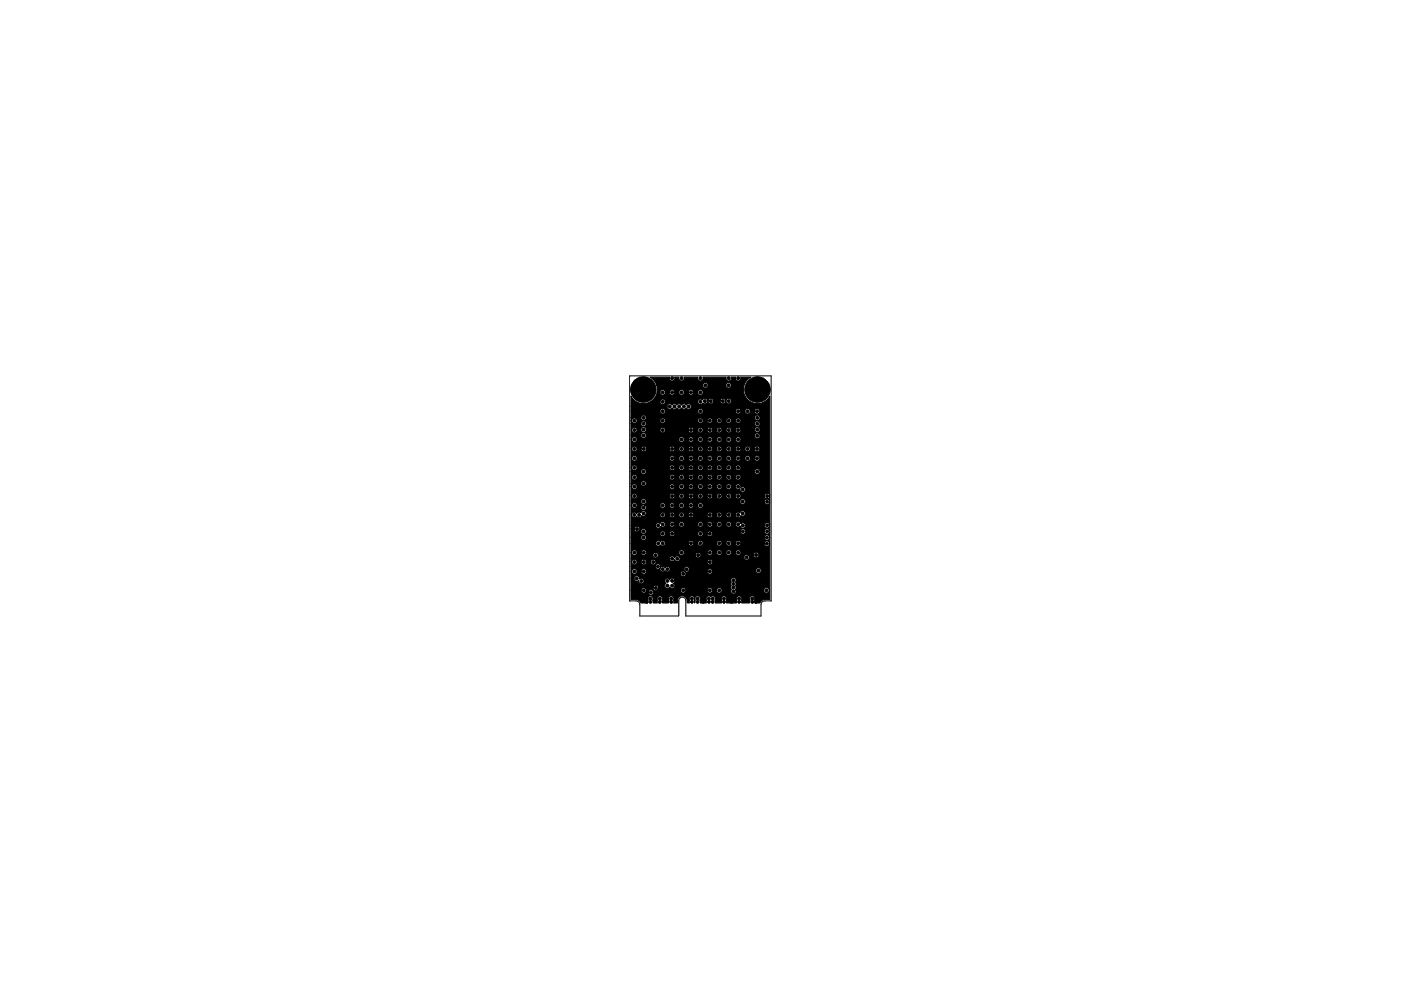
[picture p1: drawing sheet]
<svg xmlns="http://www.w3.org/2000/svg" width="297mm" height="210mm" viewBox="0 0 297 210" stroke-linecap="round" stroke-linejoin="round" font-family="sans-serif">
<path d="M133.5 79.7h30v47.8h-1.3a.8 .8 0 0 0-.9 .8v2.4h-15.9v-3.3a.75 .75 0 0 0-.8-.7 .75 .75 0 0 0-.7 .7v3.3h-8.3v-2.4a.8 .8 0 0 0-.7-.8h-1.4z" fill="none" stroke="#000" stroke-width=".21"/>
<g fill="#000" stroke="#000" stroke-width=".21">
<path d="M133.8 84.1a2.97 2.97 0 0 0 4.1 1.1h2v.1a.58 .58 0 0 0 .7 .5 .58 .58 0 0 0 .5-.6h6.8v.1a.58 .58 0 0 0 .5 .5 .58 .58 0 0 0 .6-.3 .66 .66 0 0 0 .7 .1 .66 .66 0 0 0 .4-.6 .58 .58 0 0 0 .6 .7 .58 .58 0 0 0 .6-.7h1.4v.2a.58 .58 0 0 0 .6 .5 .58 .58 0 0 0 .5-.7 .63 .63 0 0 0 .6 .7 .63 .63 0 0 0 .7-.5 .63 .63 0 0 0-.6-.7 .63 .63 0 0 0-.7 .5 .58 .58 0 0 0-.5-.5 .58 .58 0 0 0-.6 .5h-1.4v-.1a.64 .64 0 0 0-.7-.4 .64 .64 0 0 0-.6 .5 .58 .58 0 0 0-.5-.5 .58 .58 0 0 0-.6 .4 .58 .58 0 0 0-.6-.2 .58 .58 0 0 0-.4 .5h-6.8v-.1a.58 .58 0 0 0-.7-.4 .58 .58 0 0 0-.5 .5h-2l.4-.2a2.86 2.86 0 0 0 1-1.8h.6v.1a.58 .58 0 0 0 .7 .5 .58 .58 0 0 0 .5-.6h.8v.1a.58 .58 0 0 0 .7 .5 .58 .58 0 0 0 .5-.6h.8v.1a.58 .58 0 0 0 .7 .5 .58 .58 0 0 0 .5-.6h.8v.1a.58 .58 0 0 0 .7 .5 .58 .58 0 0 0 .5-.6h.8v.1a.58 .58 0 0 0 .9 .4 .58 .58 0 0 0 0-.9 .58 .58 0 0 0-.9 .4h-.8v-.1a.58 .58 0 0 0-.7-.4 .58 .58 0 0 0-.5 .5h-.8v-.1a.58 .58 0 0 0-.7-.4 .58 .58 0 0 0-.5 .5h-.8v-.1a.58 .58 0 0 0-.7-.4 .58 .58 0 0 0-.5 .5h-.8v-.1a.58 .58 0 0 0-.7-.4 .58 .58 0 0 0-.5 .5h-.6l.1-.8-.2-.7h9.8a.58 .58 0 0 0 .5 .6 .58 .58 0 0 0 .6-.6h3.8v.1a.58 .58 0 0 0 .9 .4 .58 .58 0 0 0 0-.9 .58 .58 0 0 0-.9 .4h-3.8v-.1a.58 .58 0 0 0-.6-.4 .58 .58 0 0 0-.5 .5h-9.8l-.5-.9-.9-.8h4.2a.58 .58 0 0 0 .5 .8 .58 .58 0 0 0 .5-.8l.9 .1a.58 .58 0 0 0 .6 .7 .58 .58 0 0 0 .5-.8l2.9 .1a.58 .58 0 0 0 .6 .7 .58 .58 0 0 0 .5-.8l4.9 .1a.58 .58 0 0 0 .6 .7 .58 .58 0 0 0 .5-.8l.9 .1a.58 .58 0 0 0 .6 .7 .58 .58 0 0 0 .5-.8h2.2l-.5 .3a2.99 2.99 0 0 0 0 4.6 2.99 2.99 0 0 0 4.5-.8v21a.58 .58 0 0 0-.9-.3 .58 .58 0 0 0 .1 .9 .58 .58 0 0 0 .8-.4v1a.58 .58 0 0 0-.9-.3 .58 .58 0 0 0 .1 .9 .58 .58 0 0 0 .8-.4v4.8a.58 .58 0 0 0-.9-.3 .58 .58 0 0 0 .1 .9 .58 .58 0 0 0 .8-.4v1.1a.58 .58 0 0 0-.9-.3 .58 .58 0 0 0 .1 .9 .58 .58 0 0 0 .8-.4v14.4l-1.4 .1-.7 .6h-1.1v-.5a.63 .63 0 0 0-.1-.8 .63 .63 0 0 0-.8 0 .63 .63 0 0 0-.1 .8v.5h-1.8v-.6a.6 .6 0 0 0-.2-.8 .6 .6 0 0 0-.8 .1 .6 .6 0 0 0 0 .8v.5h-2.2v-.6a.6 .6 0 0 0-.2-.8 .6 .6 0 0 0-.8 .1 .6 .6 0 0 0 0 .8v.5h-1.4v-.6a.6 .6 0 0 0-.1-.7 .6 .6 0 0 0-.8 0 .63 .63 0 0 0-.8 0 .63 .63 0 0 0-.1 .8v.5h-1.4v-.6a.6 .6 0 0 0-.2-.8 .6 .6 0 0 0-.8 .1 .6 .6 0 0 0 0 .8v.5h-.2v-.6a.6 .6 0 0 0-.2-.8 .6 .6 0 0 0-.8 .1 .6 .6 0 0 0 0 .8v.5h-.5l-.2-1-.4-.4-.4-.1-.5 .1-.4 .4-.2 1h-.8v-.6a.6 .6 0 0 0-.2-.8 .6 .6 0 0 0-.8 .1 .6 .6 0 0 0 0 .8v.5h-1.4v-.6a.6 .6 0 0 0-.2-.8 .6 .6 0 0 0-.8 .1 .6 .6 0 0 0 0 .8v.5h-1v-.6a.6 .6 0 0 0-.2-.8 .6 .6 0 0 0-.8 .1 .6 .6 0 0 0 0 .8v.5h-1.5l-.7-.6-1.4-.1v-2h2.1v.1a.58 .58 0 0 0 .4 .5 .58 .58 0 0 0 .6-.2h.5v.2a.58 .58 0 0 0 .9 .4 .58 .58 0 0 0 0-1 .58 .58 0 0 0-.9 .4h-.5a.58 .58 0 0 0-.3-.9h1.9v.1a.58 .58 0 0 0 .9 .4h4.9v.1a.58 .58 0 0 0 .6 .5 .58 .58 0 0 0 .5-.6h4.5v.1a.58 .58 0 0 0 .7 .5 .58 .58 0 0 0 .5-.6h.8v.1a.58 .58 0 0 0 .9 .4 .58 .58 0 0 0 0-.9 .58 .58 0 0 0-.9 .4h-.8v-.1a.58 .58 0 0 0-.7-.4 .58 .58 0 0 0-.5 .5h-4.5v-.1a.58 .58 0 0 0-.6-.4 .58 .58 0 0 0-.5 .5h-4.9l.1-.1a.58 .58 0 0 0-.2-.9 .58 .58 0 0 0-.8 .5h-1.9a.58 .58 0 0 0-.7 .5h-2.1v-2.5h.6v.1a.58 .58 0 0 0 .4 .5 .58 .58 0 0 0 .6-.2 .58 .58 0 0 0 .5 .8 .58 .58 0 0 0 .6-.7h4.4l.2 .6a.58 .58 0 0 0 0 .9 .58 .58 0 0 0 .9-.2 .58 .58 0 0 0 .9 .2 .58 .58 0 0 0-.1-1l.3-.3-.1-.4h11.9l.2 .5-.2 .3 .2 .5-.2 .4a.45 .45 0 0 1 0 .7 .58 .58 0 0 0 .7 .6 .58 .58 0 0 0 .4-.8h5.9v.1a.58 .58 0 0 0 .9 .4 .58 .58 0 0 0 0-.9 .58 .58 0 0 0-.9 .4h-5.9l-.1-.2 .2-.4-.2-.3 .2-.5-.2-.3a.58 .58 0 0 0-.2-.9 .58 .58 0 0 0-.8 .4h-11.9a.58 .58 0 0 0-1 0 .58 .58 0 0 0-.6-.3 .58 .58 0 0 0-.5 .5l-4.4-.1a.58 .58 0 0 0-.9-.2 .58 .58 0 0 0-.5-.7 .58 .58 0 0 0-.7 .5h-.6v-1.5l.1 .1a.58 .58 0 0 0 .7 .5 .58 .58 0 0 0 .5-.6h.8v.1a.58 .58 0 0 0 1 .4h7.4v.1a.58 .58 0 0 0 .9 .4 .58 .58 0 0 0 0-.9 .58 .58 0 0 0-.9 .4h-7.4v-.1a.58 .58 0 0 0-.2-.9 .58 .58 0 0 0-.8 .5h-.8v-.1a.58 .58 0 0 0-.7-.4 .58 .58 0 0 0-.5 .5h-.1v-1.1h5.1v.2a.58 .58 0 0 0 .4 .5 .58 .58 0 0 0 .7-.3 .58 .58 0 0 0 .3 .8 .58 .58 0 0 0 .7-.3 .57 .57 0 0 0 .7 .3 .57 .57 0 0 0 .4-.6h2.9v.2a.58 .58 0 0 0 .4 .4 .58 .58 0 0 0 .6-.1h3.9v.1a.58 .58 0 0 0 .8 .5 .58 .58 0 0 0 .3-.8h9.2v.1a.58 .58 0 0 0 .9 .4 .58 .58 0 0 0 0-.9 .58 .58 0 0 0-.9 .4h-9.2a.58 .58 0 0 0-.6-.3 .58 .58 0 0 0-.5 .5h-3.9a.58 .58 0 0 0-.2-.9 .58 .58 0 0 0-.8 .4h-2.9a.58 .58 0 0 0-.5-.5 .58 .58 0 0 0-.6 .3 .57 .57 0 0 0-1-.1 .58 .58 0 0 0-.4-.8 .58 .58 0 0 0-.7 .5h-5.1v-.9l.1 .1a.58 .58 0 0 0 .7 .5 .58 .58 0 0 0 .5-.6h.8v.1a.58 .58 0 0 0 .7 .5 .58 .58 0 0 0 .5-.6h.8v.1a.58 .58 0 0 0 .7 .5 .58 .58 0 0 0 .5-.6h10.8v.1a.58 .58 0 0 0 .9 .4 .58 .58 0 0 0 0-.9 .58 .58 0 0 0-.9 .4h-10.8v-.1a.58 .58 0 0 0-.7-.4 .58 .58 0 0 0-.5 .5h-.8v-.1a.58 .58 0 0 0-.7-.4 .58 .58 0 0 0-.5 .5h-.8v-.1a.58 .58 0 0 0-.7-.4 .58 .58 0 0 0-.5 .5h-.1v-.7h8.1v.1a.58 .58 0 0 0 .5 .5 .58 .58 0 0 0 .6-.4 .58 .58 0 0 0 .9 .3 .58 .58 0 0 0 0-.9 .58 .58 0 0 0-.9 .3 .58 .58 0 0 0-.6-.4 .58 .58 0 0 0-.5 .5h-8.1v-1.3l.1 .1a.58 .58 0 0 0 .7 .5 .58 .58 0 0 0 .5-.6h.8v.1a.58 .58 0 0 0 .9 .4h1.6v.1a.58 .58 0 0 0 .9 .5 .58 .58 0 0 0 0-1 .58 .58 0 0 0-.9 .4h-1.6l.3-.5h6.8a.58 .58 0 0 0 .3 .5 .58 .58 0 0 0 .6 0h2.6v.1a.58 .58 0 0 0 .4 .5 .58 .58 0 0 0 .6-.1h9.3v.1a.58 .58 0 0 0 1 .4 .58 .58 0 0 0-.3-1h1.3v.1a.58 .58 0 0 0 .9 .4 .58 .58 0 0 0 0-.9 .58 .58 0 0 0-.9 .4h-1.3a.58 .58 0 0 0-.7 .5l-9.2-.1a.58 .58 0 0 0-.3-.9 .58 .58 0 0 0-.8 .5h-2.6l.3-.5h4.8a.58 .58 0 0 0 .6 .6 .58 .58 0 0 0 .6-.6h.8v.1a.58 .58 0 0 0 .7 .5 .58 .58 0 0 0 .5-.6h.8v.1a.58 .58 0 0 0 .7 .5 .58 .58 0 0 0 .5-.6h.8v.1a.58 .58 0 0 0 .9 .4 .58 .58 0 0 0 0-.9 .58 .58 0 0 0-.9 .4h-.8v-.1a.58 .58 0 0 0-.7-.4 .58 .58 0 0 0-.5 .5h-.8v-.1a.58 .58 0 0 0-.7-.4 .58 .58 0 0 0-.5 .5h-.8v-.1a.58 .58 0 0 0-.7-.4 .58 .58 0 0 0-.5 .5h-4.8v-.1a.58 .58 0 0 0-.7-.4 .58 .58 0 0 0-.5 .5h-6.8v-.1a.58 .58 0 0 0-.7-.4 .58 .58 0 0 0-.5 .5h-.8v-.1a.58 .58 0 0 0-.7-.4 .58 .58 0 0 0-.5 .5h-.1v-2h5.2v.2a.58 .58 0 0 0 .4 .5 .58 .58 0 0 0 .6-.3l.1 .1a.58 .58 0 0 0 .7 .1 .58 .58 0 0 0 .3-.6h4.8v.1a.58 .58 0 0 0 .7 .5 .58 .58 0 0 0 .5-.6h.8v.1a.58 .58 0 0 0 .7 .5 .58 .58 0 0 0 .5-.6h2.8v.1a.58 .58 0 0 0 .7 .5 .58 .58 0 0 0 .5-.6h.8v.1a.58 .58 0 0 0 .7 .5 .58 .58 0 0 0 .5-.6h.8v.1a.58 .58 0 0 0 .6 .5 .58 .58 0 0 0 .6-.5h4.9v.1a.58 .58 0 0 0 .9 .4 .58 .58 0 0 0 0-.9 .58 .58 0 0 0-.9 .4l-4.9-.1a.58 .58 0 0 0-.6-.5 .58 .58 0 0 0-.6 .5h-.8v-.1a.58 .58 0 0 0-.7-.4 .58 .58 0 0 0-.5 .5h-.8v-.1a.58 .58 0 0 0-.7-.4 .58 .58 0 0 0-.5 .5h-2.8v-.1a.58 .58 0 0 0-.7-.4 .58 .58 0 0 0-.5 .5h-.8v-.1a.58 .58 0 0 0-.7-.4 .58 .58 0 0 0-.5 .5h-4.8v-.1a.58 .58 0 0 0-.5-.4 .58 .58 0 0 0-.6 .2h-.1a.58 .58 0 0 0-.9 .3h-5.2v-1.2h2.1v.1a.58 .58 0 0 0 .6 .5 .58 .58 0 0 0 .5-.6h25v.1a.58 .58 0 0 0 .9 .4 .58 .58 0 0 0 0-.9 .58 .58 0 0 0-.9 .4h-25v-.1a.58 .58 0 0 0-.6-.4 .58 .58 0 0 0-.5 .5h-2.1v-1.8h.7v.1a.58 .58 0 0 0 .9 .4h.5v.1a.58 .58 0 0 0 .9 .4h3.1v.1a.58 .58 0 0 0 .7 .5 .58 .58 0 0 0 .5-.6h.8v.1a.58 .58 0 0 0 .7 .5 .58 .58 0 0 0 .5-.6h4.8v.1a.58 .58 0 0 0 .7 .5 .58 .58 0 0 0 .5-.6h.8v.1a.58 .58 0 0 0 1 .4 .58 .58 0 0 0-.3-1h6.3v.1a.58 .58 0 0 0 .9 .4 .58 .58 0 0 0 0-.9 .58 .58 0 0 0-.9 .4h-6.3a.58 .58 0 0 0-.7 .5h-.8v-.1a.58 .58 0 0 0-.7-.4 .58 .58 0 0 0-.5 .5h-4.8v-.1a.58 .58 0 0 0-.7-.4 .58 .58 0 0 0-.5 .5h-.8v-.1a.58 .58 0 0 0-.7-.4 .58 .58 0 0 0-.5 .5h-3.1l.1-.1a.58 .58 0 0 0-.2-.9 .58 .58 0 0 0-.8 .5h-.5l.1-.1a.58 .58 0 0 0-.2-.9 .58 .58 0 0 0-.8 .5h-.7v-.8h5.2v.2a.58 .58 0 0 0 .5 .5 .58 .58 0 0 0 .6-.4l.1 .1a.58 .58 0 0 0 .9-.6h.8v.1a.58 .58 0 0 0 .7 .5 .58 .58 0 0 0 .5-.6h.8v.1a.58 .58 0 0 0 .7 .5 .58 .58 0 0 0 .5-.6h2.8v.1a.58 .58 0 0 0 .7 .5 .58 .58 0 0 0 .5-.6h.8v.1a.58 .58 0 0 0 .7 .5 .58 .58 0 0 0 .5-.6h.8v.1a.58 .58 0 0 0 .7 .5 .58 .58 0 0 0 .5-.6h.8v.1a.58 .58 0 0 0 .7 .5 .58 .58 0 0 0 .5-.6h.8v.1a.58 .58 0 0 0 .4 .5 .58 .58 0 0 0 .6-.2 .58 .58 0 0 0 .8 .4 .58 .58 0 0 0 .3-.9 .58 .58 0 0 0-.9 0l-.1-.1a.58 .58 0 0 0-.6-.3 .58 .58 0 0 0-.5 .5h-.8v-.1a.58 .58 0 0 0-.7-.4 .58 .58 0 0 0-.5 .5h-.8v-.1a.58 .58 0 0 0-.7-.4 .58 .58 0 0 0-.5 .5h-.8v-.1a.58 .58 0 0 0-.7-.4 .58 .58 0 0 0-.5 .5h-.8v-.1a.58 .58 0 0 0-.7-.4 .58 .58 0 0 0-.5 .5h-2.8v-.1a.58 .58 0 0 0-.7-.4 .58 .58 0 0 0-.5 .5h-.8v-.1a.58 .58 0 0 0-.7-.4 .58 .58 0 0 0-.5 .5h-.8v-.1a.58 .58 0 0 0-.6-.4 .58 .58 0 0 0-.6 .4l-.1-.1a.58 .58 0 0 0-.8 .4h-5.2v-2.2l.1 .1a.58 .58 0 0 0 .5 .5 .58 .58 0 0 0 .6-.3 .57 .57 0 0 0 .6 .3 .57 .57 0 0 0 .5-.4l.1 .1a.57 .57 0 0 0 .8-.3h2.9v.1a.58 .58 0 0 0 .7 .5 .58 .58 0 0 0 .5-.6h.8v.1a.58 .58 0 0 0 .7 .5 .58 .58 0 0 0 .5-.6h.8v.1a.58 .58 0 0 0 .7 .5 .58 .58 0 0 0 .5-.6h.8v.1a.58 .58 0 0 0 .7 .5 .58 .58 0 0 0 .5-.6h2.8v.1a.58 .58 0 0 0 .7 .5 .58 .58 0 0 0 .5-.6h.8v.1a.58 .58 0 0 0 .7 .5 .58 .58 0 0 0 .5-.6h.8v.1a.58 .58 0 0 0 .7 .5 .58 .58 0 0 0 .5-.6h.8v.1a.58 .58 0 0 0 .6 .5 .58 .58 0 0 0 .6-.4 .58 .58 0 0 0 .8-.1 .58 .58 0 0 0-.2-.9 .58 .58 0 0 0-.8 .4l-.1-.1a.58 .58 0 0 0-.9 .5h-.8v-.1a.58 .58 0 0 0-.7-.4 .58 .58 0 0 0-.5 .5h-.8v-.1a.58 .58 0 0 0-.7-.4 .58 .58 0 0 0-.5 .5h-.8v-.1a.58 .58 0 0 0-.7-.4 .58 .58 0 0 0-.5 .5h-2.8v-.1a.58 .58 0 0 0-.7-.4 .58 .58 0 0 0-.5 .5h-.8v-.1a.58 .58 0 0 0-.7-.4 .58 .58 0 0 0-.5 .5h-.8v-.1a.58 .58 0 0 0-.7-.4 .58 .58 0 0 0-.5 .5h-.8v-.1a.58 .58 0 0 0-.7-.4 .58 .58 0 0 0-.5 .5l-2.9-.1a.58 .58 0 0 0-.4-.7 .58 .58 0 0 0-.7 .4l-.1-.1a.58 .58 0 0 0-.8 .3 .58 .58 0 0 0-.6-.3 .58 .58 0 0 0-.5 .5h-.1v-2l.1 .1a.58 .58 0 0 0 .4 .5 .58 .58 0 0 0 .6-.2h1v.2a.58 .58 0 0 0 .9 .4 .58 .58 0 0 0-.1-1h3.2v.1a.58 .58 0 0 0 .7 .5 .58 .58 0 0 0 .5-.6h.8v.1a.58 .58 0 0 0 .7 .5 .58 .58 0 0 0 .5-.6h.8v.1a.58 .58 0 0 0 .7 .5 .58 .58 0 0 0 .5-.6h.8v.1a.58 .58 0 0 0 .7 .5 .58 .58 0 0 0 .5-.6h.8v.1a.58 .58 0 0 0 .9 .4 .58 .58 0 0 0 0-.9 .58 .58 0 0 0-.9 .4h-.8v-.1a.58 .58 0 0 0-.7-.4 .58 .58 0 0 0-.5 .5h-.8v-.1a.58 .58 0 0 0-.7-.4 .58 .58 0 0 0-.5 .5h-.8v-.1a.58 .58 0 0 0-.7-.4 .58 .58 0 0 0-.5 .5h-.8v-.1a.58 .58 0 0 0-.7-.4 .58 .58 0 0 0-.5 .5h-3.2a.58 .58 0 0 0-.8 .4h-1a.58 .58 0 0 0-.2-.9 .58 .58 0 0 0-.8 .5h-.1v-.9h2.1v.2a.58 .58 0 0 0 .6 .5 .58 .58 0 0 0 .5-.7h19.9v.2a.58 .58 0 0 0 .9 .4 .58 .58 0 0 0 0-1 .58 .58 0 0 0-.9 .4h-19.9v-.1a.58 .58 0 0 0-.6-.4 .58 .58 0 0 0-.5 .5h-2.1v-1.1l.1 .1a.58 .58 0 0 0 .7 .5 .58 .58 0 0 0 .5-.6h6.8v.1a.58 .58 0 0 0 .7 .5 .58 .58 0 0 0 .5-.6h.8v.1a.58 .58 0 0 0 .7 .5 .58 .58 0 0 0 .5-.6h.8v.1a.58 .58 0 0 0 .7 .5 .58 .58 0 0 0 .5-.6h.8v.1a.58 .58 0 0 0 .7 .5 .58 .58 0 0 0 .5-.6h.8v.1a.58 .58 0 0 0 .7 .5 .58 .58 0 0 0 .5-.6h.8v.1a.58 .58 0 0 0 .7 .5 .58 .58 0 0 0 .5-.6h.8v.1a.58 .58 0 0 0 .7 .5 .58 .58 0 0 0 .5-.6h.8v.1a.58 .58 0 0 0 .9 .4 .58 .58 0 0 0 0-.9 .58 .58 0 0 0-.9 .4h-.8v-.1a.58 .58 0 0 0-.7-.4 .58 .58 0 0 0-.5 .5h-.8v-.1a.58 .58 0 0 0-.7-.4 .58 .58 0 0 0-.5 .5h-.8v-.1a.58 .58 0 0 0-.7-.4 .58 .58 0 0 0-.5 .5h-.8v-.1a.58 .58 0 0 0-.7-.4 .58 .58 0 0 0-.5 .5h-.8v-.1a.58 .58 0 0 0-.7-.4 .58 .58 0 0 0-.5 .5h-.8v-.1a.58 .58 0 0 0-.7-.4 .58 .58 0 0 0-.5 .5h-.8v-.1a.58 .58 0 0 0-.7-.4 .58 .58 0 0 0-.5 .5h-6.8v-.1a.58 .58 0 0 0-.7-.4 .58 .58 0 0 0-.5 .5h-.1v-2l.1 .1a.58 .58 0 0 0 .7 .5 .58 .58 0 0 0 .5-.6h6.8v.1a.58 .58 0 0 0 .7 .5 .58 .58 0 0 0 .5-.6h.8v.1a.58 .58 0 0 0 .7 .5 .58 .58 0 0 0 .5-.6h.8v.1a.58 .58 0 0 0 .7 .5 .58 .58 0 0 0 .5-.6h.8v.1a.58 .58 0 0 0 .7 .5 .58 .58 0 0 0 .5-.6h.8v.1a.58 .58 0 0 0 .7 .5 .58 .58 0 0 0 .5-.6h.8v.1a.58 .58 0 0 0 .7 .5 .58 .58 0 0 0 .5-.6h.8v.1a.58 .58 0 0 0 .7 .5 .58 .58 0 0 0 .5-.6h.8v.1a.58 .58 0 0 0 .4 .5 .58 .58 0 0 0 .6-.1 .58 .58 0 0 0 .6 .7 .58 .58 0 0 0 .5-.8 .58 .58 0 0 0-1-.2 .58 .58 0 0 0-.4-.7 .58 .58 0 0 0-.7 .5h-.8v-.1a.58 .58 0 0 0-.7-.4 .58 .58 0 0 0-.5 .5h-.8v-.1a.58 .58 0 0 0-.7-.4 .58 .58 0 0 0-.5 .5h-.8v-.1a.58 .58 0 0 0-.7-.4 .58 .58 0 0 0-.5 .5h-.8v-.1a.58 .58 0 0 0-.7-.4 .58 .58 0 0 0-.5 .5h-.8v-.1a.58 .58 0 0 0-.7-.4 .58 .58 0 0 0-.5 .5h-.8v-.1a.58 .58 0 0 0-.7-.4 .58 .58 0 0 0-.5 .5h-.8v-.1a.58 .58 0 0 0-.7-.4 .58 .58 0 0 0-.5 .5h-6.8v-.1a.58 .58 0 0 0-.7-.4 .58 .58 0 0 0-.5 .5h-.1v-.7h2.1v.2a.58 .58 0 0 0 .9 .4 .58 .58 0 0 0 0-1 .58 .58 0 0 0-.9 .4h-2.1v-1.3l.1 .1a.58 .58 0 0 0 .7 .5 .58 .58 0 0 0 .5-.6h6.8v.1a.58 .58 0 0 0 .7 .5 .58 .58 0 0 0 .5-.6h.8v.1a.58 .58 0 0 0 .7 .5 .58 .58 0 0 0 .5-.6h.8v.1a.58 .58 0 0 0 .7 .5 .58 .58 0 0 0 .5-.6h.8v.1a.58 .58 0 0 0 .7 .5 .58 .58 0 0 0 .5-.6h.8v.1a.58 .58 0 0 0 .7 .5 .58 .58 0 0 0 .5-.6h.8v.1a.58 .58 0 0 0 .7 .5 .58 .58 0 0 0 .5-.6h.8v.1a.58 .58 0 0 0 .7 .5 .58 .58 0 0 0 .5-.6h.8v.1a.58 .58 0 0 0 .9 .4 .58 .58 0 0 0 0-.9 .58 .58 0 0 0-.9 .4h-.8v-.1a.58 .58 0 0 0-.7-.4 .58 .58 0 0 0-.5 .5h-.8v-.1a.58 .58 0 0 0-.7-.4 .58 .58 0 0 0-.5 .5h-.8v-.1a.58 .58 0 0 0-.7-.4 .58 .58 0 0 0-.5 .5h-.8v-.1a.58 .58 0 0 0-.7-.4 .58 .58 0 0 0-.5 .5h-.8v-.1a.58 .58 0 0 0-.7-.4 .58 .58 0 0 0-.5 .5h-.8v-.1a.58 .58 0 0 0-.7-.4 .58 .58 0 0 0-.5 .5h-.8v-.1a.58 .58 0 0 0-.7-.4 .58 .58 0 0 0-.5 .5h-6.8v-.1a.58 .58 0 0 0-.7-.4 .58 .58 0 0 0-.5 .5h-.1v-1.2h2.1v.1a.58 .58 0 0 0 .6 .5 .58 .58 0 0 0 .5-.6h23v.1a.58 .58 0 0 0 .9 .4 .58 .58 0 0 0 0-.9 .58 .58 0 0 0-.9 .4h-23v-.1a.58 .58 0 0 0-.6-.4 .58 .58 0 0 0-.5 .5h-2.1v-.8l.1 .1a.58 .58 0 0 0 .7 .5 .58 .58 0 0 0 .5-.6h6.8v.1a.58 .58 0 0 0 .7 .5 .58 .58 0 0 0 .5-.6h.8v.1a.58 .58 0 0 0 .7 .5 .58 .58 0 0 0 .5-.6h.8v.1a.58 .58 0 0 0 .7 .5 .58 .58 0 0 0 .5-.6h.8v.1a.58 .58 0 0 0 .7 .5 .58 .58 0 0 0 .5-.6h.8v.1a.58 .58 0 0 0 .7 .5 .58 .58 0 0 0 .5-.6h.8v.1a.58 .58 0 0 0 .7 .5 .58 .58 0 0 0 .5-.6h.8v.1a.58 .58 0 0 0 .7 .5 .58 .58 0 0 0 .5-.6h.8v.1a.58 .58 0 0 0 .9 .4 .58 .58 0 0 0 0-.9 .58 .58 0 0 0-.9 .4h-.8v-.1a.58 .58 0 0 0-.7-.4 .58 .58 0 0 0-.5 .5h-.8v-.1a.58 .58 0 0 0-.7-.4 .58 .58 0 0 0-.5 .5h-.8v-.1a.58 .58 0 0 0-.7-.4 .58 .58 0 0 0-.5 .5h-.8v-.1a.58 .58 0 0 0-.7-.4 .58 .58 0 0 0-.5 .5h-.8v-.1a.58 .58 0 0 0-.7-.4 .58 .58 0 0 0-.5 .5h-.8v-.1a.58 .58 0 0 0-.7-.4 .58 .58 0 0 0-.5 .5h-.8v-.1a.58 .58 0 0 0-.7-.4 .58 .58 0 0 0-.5 .5h-6.8v-.1a.58 .58 0 0 0-.7-.4 .58 .58 0 0 0-.5 .5h-.1v-2l.1 .1a.58 .58 0 0 0 .7 .5 .58 .58 0 0 0 .5-.6h6.8v.1a.58 .58 0 0 0 .7 .5 .58 .58 0 0 0 .5-.6h.8v.1a.58 .58 0 0 0 .7 .5 .58 .58 0 0 0 .5-.6h.8v.1a.58 .58 0 0 0 .7 .5 .58 .58 0 0 0 .5-.6h.8v.1a.58 .58 0 0 0 .7 .5 .58 .58 0 0 0 .5-.6h.8v.1a.58 .58 0 0 0 .7 .5 .58 .58 0 0 0 .5-.6h.8v.1a.58 .58 0 0 0 .7 .5 .58 .58 0 0 0 .5-.6h.8v.1a.58 .58 0 0 0 .7 .5 .58 .58 0 0 0 .5-.6h.8v.1a.58 .58 0 0 0 .7 .5 .58 .58 0 0 0 .5-.6h.8v.1a.58 .58 0 0 0 .7 .5 .58 .58 0 0 0 .5-.6h.8v.1a.58 .58 0 0 0 .9 .4 .58 .58 0 0 0 0-.9 .58 .58 0 0 0-.9 .4h-.8v-.1a.58 .58 0 0 0-.7-.4 .58 .58 0 0 0-.5 .5h-.8v-.1a.58 .58 0 0 0-.7-.4 .58 .58 0 0 0-.5 .5h-.8v-.1a.58 .58 0 0 0-.7-.4 .58 .58 0 0 0-.5 .5h-.8v-.1a.58 .58 0 0 0-.7-.4 .58 .58 0 0 0-.5 .5h-.8v-.1a.58 .58 0 0 0-.7-.4 .58 .58 0 0 0-.5 .5h-.8v-.1a.58 .58 0 0 0-.7-.4 .58 .58 0 0 0-.5 .5h-.8v-.1a.58 .58 0 0 0-.7-.4 .58 .58 0 0 0-.5 .5h-.8v-.1a.58 .58 0 0 0-.7-.4 .58 .58 0 0 0-.5 .5h-.8v-.1a.58 .58 0 0 0-.7-.4 .58 .58 0 0 0-.5 .5h-6.8v-.1a.58 .58 0 0 0-.7-.4 .58 .58 0 0 0-.5 .5h-.1v-2l.1 .1a.58 .58 0 0 0 .7 .5 .58 .58 0 0 0 .5-.6h.8v.1a.58 .58 0 0 0 .7 .5 .58 .58 0 0 0 .5-.6h4.8v.1a.58 .58 0 0 0 .7 .5 .58 .58 0 0 0 .5-.6h.8v.1a.58 .58 0 0 0 .7 .5 .58 .58 0 0 0 .5-.6h.8v.1a.58 .58 0 0 0 .7 .5 .58 .58 0 0 0 .5-.6h.8v.1a.58 .58 0 0 0 .7 .5 .58 .58 0 0 0 .5-.6h.8v.1a.58 .58 0 0 0 .7 .5 .58 .58 0 0 0 .5-.6h.8v.1a.58 .58 0 0 0 .7 .5 .58 .58 0 0 0 .5-.6h.8v.1a.58 .58 0 0 0 .7 .5 .58 .58 0 0 0 .5-.6h.8v.1a.58 .58 0 0 0 .7 .5 .58 .58 0 0 0 .5-.6h.8v.1a.58 .58 0 0 0 .7 .5 .58 .58 0 0 0 .5-.6h.8v.1a.58 .58 0 0 0 .9 .4 .58 .58 0 0 0 0-.9 .58 .58 0 0 0-.9 .4h-.8v-.1a.58 .58 0 0 0-.7-.4 .58 .58 0 0 0-.5 .5h-.8v-.1a.58 .58 0 0 0-.7-.4 .58 .58 0 0 0-.5 .5h-.8v-.1a.58 .58 0 0 0-.7-.4 .58 .58 0 0 0-.5 .5h-.8v-.1a.58 .58 0 0 0-.7-.4 .58 .58 0 0 0-.5 .5h-.8v-.1a.58 .58 0 0 0-.7-.4 .58 .58 0 0 0-.5 .5h-.8v-.1a.58 .58 0 0 0-.7-.4 .58 .58 0 0 0-.5 .5h-.8v-.1a.58 .58 0 0 0-.7-.4 .58 .58 0 0 0-.5 .5h-.8v-.1a.58 .58 0 0 0-.7-.4 .58 .58 0 0 0-.5 .5h-.8v-.1a.58 .58 0 0 0-.7-.4 .58 .58 0 0 0-.5 .5h-4.8v-.1a.58 .58 0 0 0-.7-.4 .58 .58 0 0 0-.5 .5h-.8v-.1a.58 .58 0 0 0-.7-.4 .58 .58 0 0 0-.5 .5h-.1v-2l.1 .1a.58 .58 0 0 0 .7 .5 .58 .58 0 0 0 .5-.6h8.8v.1a.58 .58 0 0 0 .7 .5 .58 .58 0 0 0 .5-.6h.8v.1a.58 .58 0 0 0 .7 .5 .58 .58 0 0 0 .5-.6h.8v.1a.58 .58 0 0 0 .7 .5 .58 .58 0 0 0 .5-.6h.8v.1a.58 .58 0 0 0 .7 .5 .58 .58 0 0 0 .5-.6h.8v.1a.58 .58 0 0 0 .7 .5 .58 .58 0 0 0 .5-.6h.8v.1a.58 .58 0 0 0 .7 .5 .58 .58 0 0 0 .5-.6h.8v.1a.58 .58 0 0 0 .9 .4 .58 .58 0 0 0 0-.9 .58 .58 0 0 0-.9 .4h-.8v-.1a.58 .58 0 0 0-.7-.4 .58 .58 0 0 0-.5 .5h-.8v-.1a.58 .58 0 0 0-.7-.4 .58 .58 0 0 0-.5 .5h-.8v-.1a.58 .58 0 0 0-.7-.4 .58 .58 0 0 0-.5 .5h-.8v-.1a.58 .58 0 0 0-.7-.4 .58 .58 0 0 0-.5 .5h-.8v-.1a.58 .58 0 0 0-.7-.4 .58 .58 0 0 0-.5 .5h-.8v-.1a.58 .58 0 0 0-.7-.4 .58 .58 0 0 0-.5 .5h-8.8v-.1a.58 .58 0 0 0-.7-.4 .58 .58 0 0 0-.5 .5h-.1v-.9h2.1v.2a.58 .58 0 0 0 .6 .5 .58 .58 0 0 0 .5-.6h23v.1a.58 .58 0 0 0 .9 .4 .58 .58 0 0 0 0-.9 .58 .58 0 0 0-.9 .4l-23-.1a.58 .58 0 0 0-.5-.5 .58 .58 0 0 0-.6 .5h-2.1v-1.1l.1 .1a.58 .58 0 0 0 .7 .5 .58 .58 0 0 0 .5-.7h.8v.1a.58 .58 0 0 0 .6 .5 .58 .58 0 0 0 .5-.5h2.9v.1a.58 .58 0 0 0 .7 .5 .58 .58 0 0 0 .5-.6h4.8v.1a.58 .58 0 0 0 .7 .5 .58 .58 0 0 0 .5-.6h.8v.1a.58 .58 0 0 0 .7 .5 .58 .58 0 0 0 .5-.6h.8v.1a.58 .58 0 0 0 .7 .5 .58 .58 0 0 0 .5-.6h.8v.1a.58 .58 0 0 0 .7 .5 .58 .58 0 0 0 .5-.6h.8v.1a.58 .58 0 0 0 .7 .5 .58 .58 0 0 0 .5-.6h.8v.1a.58 .58 0 0 0 .7 .5 .58 .58 0 0 0 .5-.7h2.9v.1a.58 .58 0 0 0 .9 .4 .58 .58 0 0 0 0-.9 .58 .58 0 0 0-.9 .4h-2.9a.58 .58 0 0 0-.7-.4 .58 .58 0 0 0-.5 .5h-.8v-.1a.58 .58 0 0 0-.7-.4 .58 .58 0 0 0-.5 .5h-.8v-.1a.58 .58 0 0 0-.7-.4 .58 .58 0 0 0-.5 .5h-.8v-.1a.58 .58 0 0 0-.7-.4 .58 .58 0 0 0-.5 .5h-.8v-.1a.58 .58 0 0 0-.7-.4 .58 .58 0 0 0-.5 .5h-.8v-.1a.58 .58 0 0 0-.7-.4 .58 .58 0 0 0-.5 .5h-4.8v-.1a.58 .58 0 0 0-.7-.4 .58 .58 0 0 0-.5 .5l-2.9-.1a.58 .58 0 0 0-.5-.5 .58 .58 0 0 0-.6 .5h-.8a.58 .58 0 0 0-.7-.4 .58 .58 0 0 0-.5 .5h-.1v-1.4h2.1v.2a.58 .58 0 0 0 .6 .5 .58 .58 0 0 0 .5-.7h23v.2a.58 .58 0 0 0 .9 .4 .58 .58 0 0 0 0-1 .58 .58 0 0 0-.9 .4h-23v-.1a.58 .58 0 0 0-.6-.4 .58 .58 0 0 0-.5 .5h-2.1v-.6l.1 .1a.58 .58 0 0 0 .9 .4 .58 .58 0 0 0 0-.9 .58 .58 0 0 0-.9 .4h-.1v-.6h2.1v.1a.58 .58 0 0 0 .7 .5h3.3v.1a.58 .58 0 0 0 .7 .5 .58 .58 0 0 0 .5-.6h6.8v.1a.58 .58 0 0 0 .7 .5 .58 .58 0 0 0 .5-.6h.8v.1a.58 .58 0 0 0 .7 .5 .58 .58 0 0 0 .5-.6h.8v.1a.58 .58 0 0 0 .7 .5 .58 .58 0 0 0 .5-.6h.8v.1a.58 .58 0 0 0 .7 .5 .58 .58 0 0 0 .5-.6h.8v.1a.58 .58 0 0 0 .9 .4 .58 .58 0 0 0 0-.9 .58 .58 0 0 0-.9 .4h-.8v-.1a.58 .58 0 0 0-.7-.4 .58 .58 0 0 0-.5 .5h-.8v-.1a.58 .58 0 0 0-.7-.4 .58 .58 0 0 0-.5 .5h-.8v-.1a.58 .58 0 0 0-.7-.4 .58 .58 0 0 0-.5 .5h-.8v-.1a.58 .58 0 0 0-.7-.4 .58 .58 0 0 0-.5 .5h-6.8v-.1a.58 .58 0 0 0-.7-.4 .58 .58 0 0 0-.5 .5h-3.3l.4-.3v-.3h23v.1a.58 .58 0 0 0 .9 .4 .58 .58 0 0 0 0-.9 .58 .58 0 0 0-.9 .4h-23v-.1a.58 .58 0 0 0-.6-.4 .58 .58 0 0 0-.5 .5h-2.1v-1.4h6.1v.1a.58 .58 0 0 0 .7 .5 .58 .58 0 0 0 .5-.6h6.8v.1a.58 .58 0 0 0 .7 .5 .58 .58 0 0 0 .5-.6h6.8v.1a.58 .58 0 0 0 .7 .5 .58 .58 0 0 0 .5-.6h.8v.1a.58 .58 0 0 0 .7 .5 .58 .58 0 0 0 .5-.6h.8v.1a.58 .58 0 0 0 .9 .4 .58 .58 0 0 0 0-.9 .58 .58 0 0 0-.9 .4h-.8v-.1a.58 .58 0 0 0-.7-.4 .58 .58 0 0 0-.5 .5h-.8v-.1a.58 .58 0 0 0-.7-.4 .58 .58 0 0 0-.5 .5h-6.8v-.1a.58 .58 0 0 0-.7-.4 .58 .58 0 0 0-.5 .5h-6.8v-.1a.58 .58 0 0 0-.7-.4 .58 .58 0 0 0-.5 .5h-6.1v-1h7.6v.1a.58 .58 0 0 0 .5 .5 .58 .58 0 0 0 .6-.3 .57 .57 0 0 0 1 0 .57 .57 0 0 0 1 0 .57 .57 0 0 0 1 0 .58 .58 0 0 0 .9 .2 .58 .58 0 0 0 0-.9 .58 .58 0 0 0-.9 .2 .57 .57 0 0 0-1 0 .57 .57 0 0 0-1 0 .57 .57 0 0 0-1 0 .58 .58 0 0 0-.6-.3 .58 .58 0 0 0-.5 .5h-7.6z"/>
<circle cx="134.4" cy="82.6" r=".3"/>
<circle cx="134.5" cy="91.2" r=".3"/>
<circle cx="134.5" cy="95.2" r=".3"/>
<circle cx="134.5" cy="89.2" r=".3"/>
<circle cx="134.5" cy="99.2" r=".3"/>
<circle cx="134.5" cy="93.2" r=".3"/>
<circle cx="134.5" cy="97.2" r=".3"/>
<circle cx="135" cy="81.2" r=".3"/>
<circle cx="135" cy="84.1" r=".3"/>
<circle cx="136.4" cy="82.6" r="2.7"/>
<circle cx="136.4" cy="84.7" r=".3"/>
<circle cx="136.4" cy="80.6" r=".3"/>
<circle cx="136.5" cy="89.9" r=".3"/>
<circle cx="136.5" cy="92.4" r=".3"/>
<circle cx="136.5" cy="91.1" r=".3"/>
<circle cx="136.5" cy="88.6" r=".3"/>
<circle cx="136.5" cy="95.2" r=".3"/>
<circle cx="137.8" cy="81.2" r=".3"/>
<circle cx="137.8" cy="84.1" r=".3"/>
<circle cx="138.4" cy="82.6" r=".3"/>
<circle cx="140.5" cy="91.2" r=".3"/>
<circle cx="140.5" cy="85.2" r=".3"/>
<circle cx="140.5" cy="83.2" r=".3"/>
<circle cx="140.5" cy="89.2" r=".3"/>
<circle cx="140.5" cy="87.2" r=".3"/>
<circle cx="142" cy="86.2" r=".3"/>
<circle cx="142.5" cy="80.2" r=".3"/>
<circle cx="142.5" cy="95.2" r=".3"/>
<circle cx="142.5" cy="99.2" r=".3"/>
<circle cx="142.5" cy="83.2" r=".3"/>
<circle cx="142.5" cy="97.2" r=".3"/>
<circle cx="143" cy="86.2" r=".3"/>
<circle cx="144" cy="86.2" r=".3"/>
<circle cx="144.5" cy="80.2" r=".3"/>
<circle cx="144.5" cy="95.2" r=".3"/>
<circle cx="144.5" cy="93.2" r=".3"/>
<circle cx="144.5" cy="99.2" r=".3"/>
<circle cx="144.5" cy="83.2" r=".3"/>
<circle cx="144.5" cy="97.2" r=".3"/>
<circle cx="145" cy="86.2" r=".3"/>
<circle cx="146" cy="86.2" r=".3"/>
<circle cx="146.5" cy="91.2" r=".3"/>
<circle cx="146.5" cy="95.2" r=".3"/>
<circle cx="146.5" cy="93.2" r=".3"/>
<circle cx="146.5" cy="99.2" r=".3"/>
<circle cx="146.5" cy="83.2" r=".3"/>
<circle cx="146.5" cy="97.2" r=".3"/>
<circle cx="148.5" cy="91.2" r=".3"/>
<circle cx="148.5" cy="95.2" r=".3"/>
<circle cx="148.5" cy="85.2" r=".3"/>
<circle cx="148.5" cy="80.2" r=".3"/>
<circle cx="148.5" cy="89.2" r=".3"/>
<circle cx="148.5" cy="99.2" r=".3"/>
<circle cx="148.5" cy="83.2" r=".3"/>
<circle cx="148.5" cy="93.2" r=".3"/>
<circle cx="148.5" cy="87.2" r=".3"/>
<circle cx="148.5" cy="97.2" r=".3"/>
<circle cx="149.5" cy="85.1" r=".3"/>
<circle cx="149.5" cy="81.7" r=".3"/>
<circle cx="150.5" cy="91.2" r=".3"/>
<circle cx="150.5" cy="95.2" r=".3"/>
<circle cx="150.5" cy="89.2" r=".3"/>
<circle cx="150.5" cy="93.2" r=".3"/>
<circle cx="150.5" cy="99.2" r=".3"/>
<circle cx="150.5" cy="97.2" r=".3"/>
<circle cx="150.7" cy="85.1" r=".3"/>
<circle cx="152.5" cy="91.2" r=".3"/>
<circle cx="152.5" cy="95.2" r=".3"/>
<circle cx="152.5" cy="89.2" r=".3"/>
<circle cx="152.5" cy="93.2" r=".3"/>
<circle cx="152.5" cy="99.2" r=".3"/>
<circle cx="152.5" cy="97.2" r=".3"/>
<circle cx="153.2" cy="85.1" r=".3"/>
<circle cx="154.5" cy="81.7" r=".3"/>
<circle cx="154.5" cy="91.2" r=".3"/>
<circle cx="154.5" cy="80.2" r=".3"/>
<circle cx="154.5" cy="95.2" r=".3"/>
<circle cx="154.5" cy="89.2" r=".3"/>
<circle cx="154.5" cy="93.2" r=".3"/>
<circle cx="154.5" cy="99.2" r=".3"/>
<circle cx="154.5" cy="97.2" r=".3"/>
<circle cx="154.5" cy="85.1" r=".3"/>
<circle cx="156.5" cy="91.2" r=".3"/>
<circle cx="156.5" cy="80.2" r=".3"/>
<circle cx="156.5" cy="95.2" r=".3"/>
<circle cx="156.5" cy="89.2" r=".3"/>
<circle cx="156.5" cy="99.2" r=".3"/>
<circle cx="156.5" cy="93.2" r=".3"/>
<circle cx="156.5" cy="87.2" r=".3"/>
<circle cx="156.5" cy="97.2" r=".3"/>
<circle cx="158.5" cy="95.2" r=".3"/>
<circle cx="158.5" cy="87.2" r=".3"/>
<circle cx="158.5" cy="97.2" r=".3"/>
<circle cx="158.6" cy="82.6" r=".3"/>
<circle cx="159.2" cy="81.2" r=".3"/>
<circle cx="159.2" cy="84.1" r=".3"/>
<circle cx="160.5" cy="95.2" r=".3"/>
<circle cx="160.5" cy="97.2" r=".3"/>
<circle cx="160.5" cy="87.2" r=".3"/>
<circle cx="160.6" cy="89.9" r=".3"/>
<circle cx="160.6" cy="92.4" r=".3"/>
<circle cx="160.6" cy="91.1" r=".3"/>
<circle cx="160.6" cy="88.6" r=".3"/>
<circle cx="160.6" cy="82.6" r="2.7"/>
<circle cx="160.6" cy="84.7" r=".3"/>
<circle cx="160.6" cy="80.6" r=".3"/>
<circle cx="162" cy="81.2" r=".3"/>
<circle cx="162" cy="84.1" r=".3"/>
<circle cx="162.6" cy="82.6" r=".3"/>
<circle cx="134.5" cy="101.2" r=".3"/>
<circle cx="134.5" cy="103.2" r=".3"/>
<circle cx="134.5" cy="119.2" r=".3"/>
<circle cx="134.5" cy="109.2" r=".3"/>
<circle cx="134.5" cy="105.2" r=".3"/>
<circle cx="134.5" cy="107.2" r=".3"/>
<circle cx="134.5" cy="117.2" r=".3"/>
<circle cx="135.1" cy="112.2" r=".3"/>
<circle cx="135.5" cy="109.2" r=".3"/>
<circle cx="136.5" cy="108.9" r=".3"/>
<circle cx="136.5" cy="102.6" r=".3"/>
<circle cx="136.5" cy="106.4" r=".3"/>
<circle cx="136.5" cy="112.7" r=".3"/>
<circle cx="136.5" cy="100" r=".3"/>
<circle cx="136.5" cy="114" r=".3"/>
<circle cx="136.5" cy="107.7" r=".3"/>
<circle cx="136.5" cy="119.2" r=".3"/>
<circle cx="136.5" cy="117.2" r=".3"/>
<circle cx="138.5" cy="119.2" r=".3"/>
<circle cx="139" cy="117.8" r=".3"/>
<circle cx="139.5" cy="115.3" r=".3"/>
<circle cx="139.5" cy="111.5" r=".3"/>
<circle cx="140.5" cy="111.2" r=".3"/>
<circle cx="140.5" cy="113.2" r=".3"/>
<circle cx="140.5" cy="115.2" r=".3"/>
<circle cx="140.5" cy="109.2" r=".3"/>
<circle cx="140.5" cy="107.2" r=".3"/>
<circle cx="142.5" cy="113.2" r=".3"/>
<circle cx="142.5" cy="101.2" r=".3"/>
<circle cx="142.5" cy="111.2" r=".3"/>
<circle cx="142.5" cy="103.2" r=".3"/>
<circle cx="142.5" cy="118.5" r=".3"/>
<circle cx="142.5" cy="109.2" r=".3"/>
<circle cx="142.5" cy="105.2" r=".3"/>
<circle cx="142.5" cy="107.2" r=".3"/>
<circle cx="143.6" cy="118.5" r=".3"/>
<circle cx="144.5" cy="103.2" r=".3"/>
<circle cx="144.5" cy="101.2" r=".3"/>
<circle cx="144.5" cy="111.2" r=".3"/>
<circle cx="144.5" cy="105.2" r=".3"/>
<circle cx="144.5" cy="109.2" r=".3"/>
<circle cx="144.5" cy="107.2" r=".3"/>
<circle cx="144.5" cy="117.2" r=".3"/>
<circle cx="146.5" cy="103.2" r=".3"/>
<circle cx="146.5" cy="101.2" r=".3"/>
<circle cx="146.5" cy="115.2" r=".3"/>
<circle cx="146.5" cy="109.2" r=".3"/>
<circle cx="146.5" cy="105.2" r=".3"/>
<circle cx="146.5" cy="107.2" r=".3"/>
<circle cx="148" cy="117.8" r=".3"/>
<circle cx="148.5" cy="101.2" r=".3"/>
<circle cx="148.5" cy="111.2" r=".3"/>
<circle cx="148.5" cy="113.2" r=".3"/>
<circle cx="148.5" cy="103.2" r=".3"/>
<circle cx="148.5" cy="105.2" r=".3"/>
<circle cx="148.5" cy="115.2" r=".3"/>
<circle cx="148.5" cy="107.2" r=".3"/>
<circle cx="150.5" cy="103.2" r=".3"/>
<circle cx="150.5" cy="111.2" r=".3"/>
<circle cx="150.5" cy="113.2" r=".3"/>
<circle cx="150.5" cy="101.2" r=".3"/>
<circle cx="150.5" cy="119.2" r=".3"/>
<circle cx="150.5" cy="105.2" r=".3"/>
<circle cx="150.5" cy="109.2" r=".3"/>
<circle cx="150.5" cy="117.2" r=".3"/>
<circle cx="151.5" cy="118.2" r=".3"/>
<circle cx="152.5" cy="103.2" r=".3"/>
<circle cx="152.5" cy="101.2" r=".3"/>
<circle cx="152.5" cy="118.2" r=".3"/>
<circle cx="152.5" cy="111.2" r=".3"/>
<circle cx="152.5" cy="105.2" r=".3"/>
<circle cx="152.5" cy="109.2" r=".3"/>
<circle cx="152.5" cy="115.2" r=".3"/>
<circle cx="152.5" cy="117.2" r=".3"/>
<circle cx="153.5" cy="118.2" r=".3"/>
<circle cx="154.5" cy="101.2" r=".3"/>
<circle cx="154.5" cy="111.2" r=".3"/>
<circle cx="154.5" cy="103.2" r=".3"/>
<circle cx="154.5" cy="118.2" r=".3"/>
<circle cx="154.5" cy="109.2" r=".3"/>
<circle cx="154.5" cy="105.2" r=".3"/>
<circle cx="154.5" cy="115.2" r=".3"/>
<circle cx="154.5" cy="117.2" r=".3"/>
<circle cx="155.5" cy="118.2" r=".3"/>
<circle cx="156.5" cy="101.2" r=".3"/>
<circle cx="156.5" cy="103.2" r=".3"/>
<circle cx="156.5" cy="111.2" r=".3"/>
<circle cx="156.5" cy="105.2" r=".3"/>
<circle cx="156.5" cy="109.2" r=".3"/>
<circle cx="156.5" cy="115.2" r=".3"/>
<circle cx="156.5" cy="117.2" r=".3"/>
<circle cx="157.5" cy="108.9" r=".3"/>
<circle cx="157.5" cy="106.4" r=".3"/>
<circle cx="157.5" cy="103.8" r=".3"/>
<circle cx="157.5" cy="112.7" r=".3"/>
<circle cx="157.5" cy="111.5" r=".3"/>
<circle cx="158.3" cy="118.2" r=".3"/>
<circle cx="159.8" cy="119.2" r=".3"/>
<circle cx="160.3" cy="119.6" r=".3"/>
<circle cx="160.3" cy="118.8" r=".3"/>
<circle cx="160.3" cy="117.7" r=".3"/>
<circle cx="160.6" cy="100" r=".3"/>
<circle cx="162.6" cy="115.3" r=".3"/>
<circle cx="162.6" cy="114" r=".3"/>
<circle cx="162.6" cy="112.7" r=".3"/>
<circle cx="162.6" cy="106.4" r=".3"/>
<circle cx="162.6" cy="111.4" r=".3"/>
<circle cx="162.6" cy="110.2" r=".3"/>
<circle cx="162.6" cy="105.2" r=".3"/>
<circle cx="134.5" cy="121.2" r=".3"/>
<circle cx="135" cy="122.7" r=".3"/>
<circle cx="136" cy="123.3" r=".3"/>
<circle cx="136.5" cy="121.2" r=".3"/>
<circle cx="136.5" cy="125.2" r=".3"/>
<circle cx="137.1" cy="127" r=".3"/>
<circle cx="137.1" cy="127.7" r=".3"/>
<circle cx="137.9" cy="127" r=".3"/>
<circle cx="137.9" cy="127.7" r=".3"/>
<circle cx="138" cy="125.7" r=".3"/>
<circle cx="139.1" cy="124.7" r=".3"/>
<circle cx="139.5" cy="120.2" r=".3"/>
<circle cx="139.9" cy="127" r=".3"/>
<circle cx="139.9" cy="127.7" r=".3"/>
<circle cx="140.5" cy="120.7" r=".3"/>
<circle cx="141.5" cy="123.2" r=".3"/>
<circle cx="141.5" cy="124.2" r=".3"/>
<circle cx="141.5" cy="120.7" r=".3"/>
<circle cx="142.3" cy="127" r=".3"/>
<circle cx="142.3" cy="127.7" r=".3"/>
<circle cx="142.5" cy="123.2" r=".3"/>
<circle cx="142.5" cy="124.2" r=".3"/>
<circle cx="144.8" cy="125.2" r=".3"/>
<circle cx="144.8" cy="121.7" r=".3"/>
<circle cx="145.6" cy="120.8" r=".3"/>
<circle cx="146.6" cy="120.8" r=".3"/>
<circle cx="146.7" cy="127" r=".3"/>
<circle cx="146.7" cy="127.7" r=".3"/>
<circle cx="147.9" cy="127" r=".3"/>
<circle cx="147.9" cy="127.7" r=".3"/>
<circle cx="149.1" cy="127" r=".3"/>
<circle cx="149.1" cy="127.7" r=".3"/>
<circle cx="150.3" cy="127" r=".3"/>
<circle cx="150.3" cy="127.7" r=".3"/>
<circle cx="150.5" cy="121.2" r=".3"/>
<circle cx="150.5" cy="125.2" r=".3"/>
<circle cx="151.1" cy="127" r=".3"/>
<circle cx="151.1" cy="127.7" r=".3"/>
<circle cx="152.5" cy="125.2" r=".3"/>
<circle cx="153.5" cy="127" r=".3"/>
<circle cx="153.5" cy="127.7" r=".3"/>
<circle cx="155.1" cy="127" r=".3"/>
<circle cx="155.1" cy="127.7" r=".3"/>
<circle cx="155.5" cy="125.4" r=".3"/>
<circle cx="155.5" cy="123.9" r=".3"/>
<circle cx="155.5" cy="123.1" r=".3"/>
<circle cx="155.5" cy="124.6" r=".3"/>
<circle cx="156.7" cy="127" r=".3"/>
<circle cx="156.7" cy="127.7" r=".3"/>
<circle cx="159.5" cy="127" r=".3"/>
<circle cx="159.5" cy="127.7" r=".3"/>
<circle cx="160.3" cy="127" r=".3"/>
<circle cx="160.3" cy="127.7" r=".3"/>
<circle cx="160.8" cy="121" r=".3"/>
<circle cx="162.5" cy="125.2" r=".3"/>
</g>
</svg>
